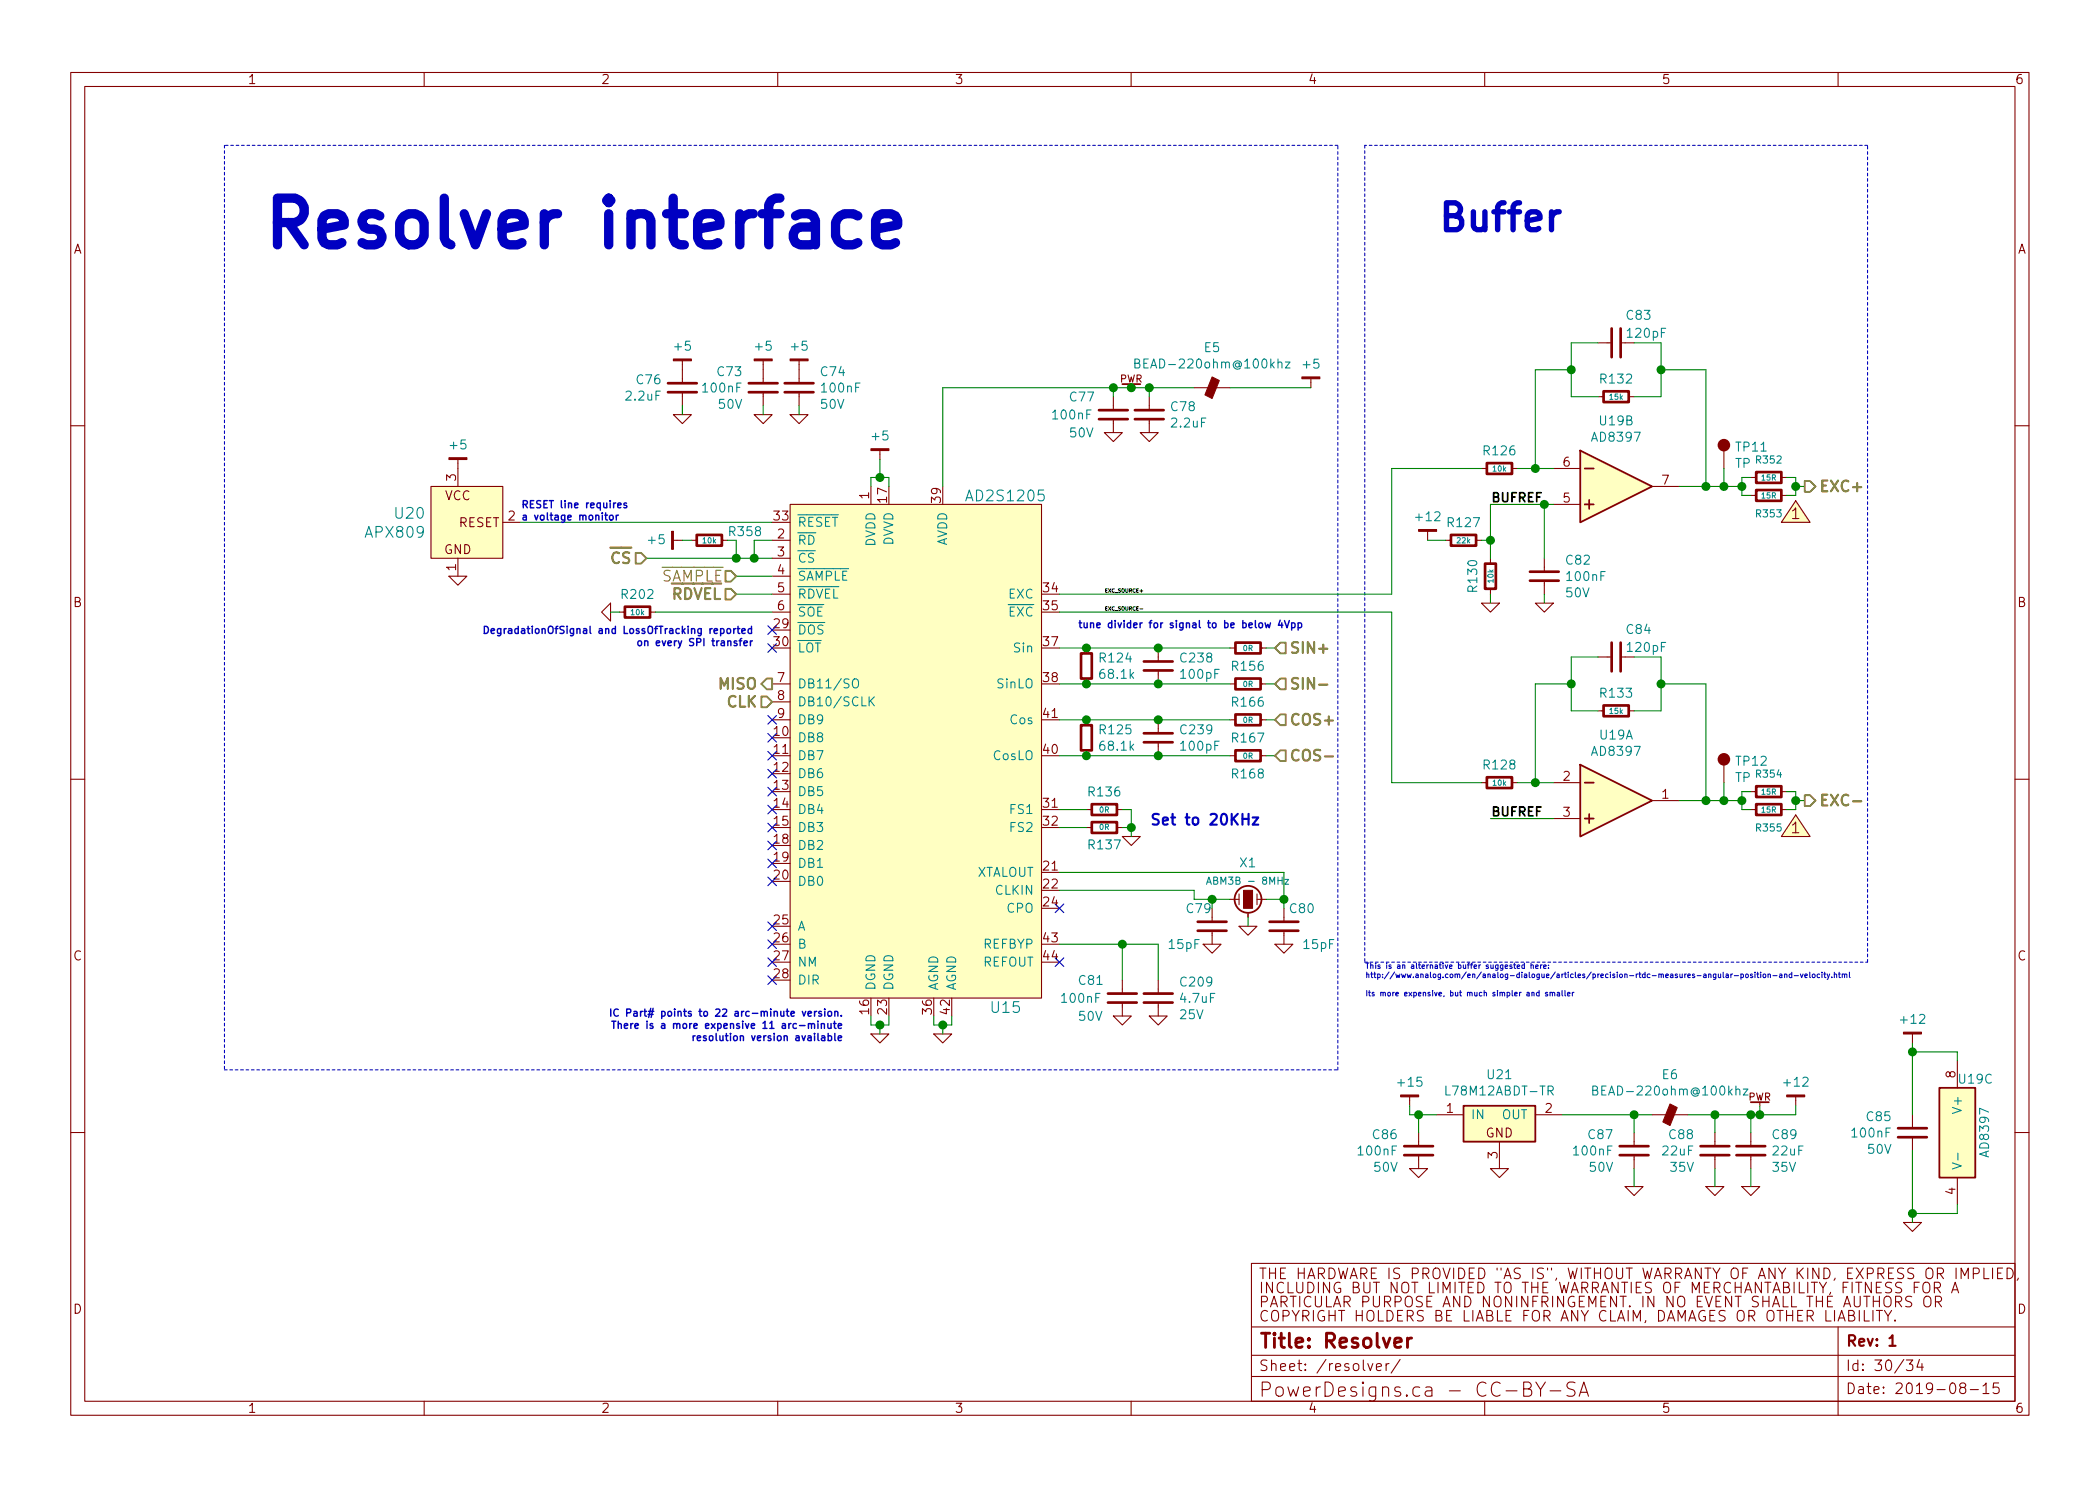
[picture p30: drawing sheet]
<svg xmlns="http://www.w3.org/2000/svg" width="297mm" height="210mm" viewBox="0 0 297 210" stroke-linecap="round" stroke-linejoin="round" font-family="sans-serif">
<defs><g id="words">
<text font-size="9.2" fill="#0000c2" x="36.8" y="35">Resolver interface</text>
<text font-size="5.3" fill="#0000c2" x="203.2" y="32.7">Buffer</text>
<g font-size="2.8" fill="#840000">
<text x="178" y="190.7">Title: Resolver</text>
<text x="178" y="197.7">PowerDesigns.ca - CC-BY-SA</text>
</g>
<g font-size="2.1" fill="#008484">
<text x="137.1" y="70.9">AD2S1205</text>
<text x="51.9" y="76.1">APX809</text>
<text x="56" y="73.4">U20</text>
<text x="140.3" y="143.3">U15</text>
</g>
<g font-size="2.1" fill="#848400">
<text x="257.2" y="69.6">EXC+</text>
<text x="86.6" y="79.8">CS</text>
<text x="93.5" y="82.3">SAMPLE</text>
<text x="95" y="84.8">RDVEL</text>
<text x="182.3" y="92.5">SIN+</text>
<text x="101.9" y="97.5">MISO</text>
<text x="102.9" y="100.1">CLK</text>
<text x="182.3" y="97.5">SIN-</text>
<text x="182.3" y="102.6">COS+</text>
<text x="182.3" y="107.7">COS-</text>
<text x="257.2" y="114">EXC-</text>
</g>
<g font-size="2.1" fill="#840000">
<text x="253.4" y="73.5">1</text>
<text x="253.4" y="117.9">1</text>
<text x="178" y="185">PARTICULAR PURPOSE AND NONINFRINGEMENT. IN NO EVENT SHALL THE AUTHORS OR</text>
<text x="178" y="181">THE HARDWARE IS PROVIDED &quot;AS IS&quot;, WITHOUT WARRANTY OF ANY KIND, EXPRESS OR IMPLIED,</text>
<text x="178" y="183">INCLUDING BUT NOT LIMITED TO THE WARRANTIES OF MERCHANTABILITY, FITNESS FOR A</text>
<text x="178" y="187">COPYRIGHT HOLDERS BE LIABLE FOR ANY CLAIM, DAMAGES OR OTHER LIABILITY.</text>
<text x="261" y="190.5">Rev: 1</text>
<text x="178" y="194">Sheet: /resolver/</text>
<text x="261" y="197.3">Date: 2019-08-15</text>
<text x="261" y="194">Id: 30/34</text>
</g>
<text font-size="2.1" fill="#0000c2" x="162.6" y="116.8">Set to 20KHz</text>
<g font-size="1.8" fill="#840000">
<text x="35" y="11.9">1</text>
<text x="85" y="11.9">2</text>
<text x="135" y="11.9">3</text>
<text x="185" y="11.9">4</text>
<text x="235" y="11.9">5</text>
<text x="285" y="11.9">6</text>
<text x="10.4" y="35.9">A</text>
<text x="285.4" y="35.9">A</text>
<text x="62.9" y="70.8">VCC</text>
<text x="64.5" y="68" transform="rotate(-90 64.5 68)">3</text>
<text x="122.9" y="70.6" transform="rotate(-90 122.9 70.6)">1</text>
<text x="125.5" y="71.1" transform="rotate(-90 125.5 71.1)">17</text>
<text x="133.1" y="71.1" transform="rotate(-90 133.1 71.1)">39</text>
<text x="221.1" y="71.1">5</text>
<text x="221.1" y="66">6</text>
<text x="235.1" y="68.6">7</text>
<text x="64.6" y="74.6">RESET</text>
<text x="71.9" y="73.7">2</text>
<text x="109.5" y="73.7">33</text>
<text x="110" y="76.2">2</text>
<text x="62.8" y="78.4">GND</text>
<text x="64.5" y="80.7" transform="rotate(-90 64.5 80.7)">1</text>
<text x="110" y="78.7">3</text>
<text x="110" y="81.3">4</text>
<text x="110" y="83.8">5</text>
<text x="147.6" y="83.8">34</text>
<text x="10.4" y="85.9">B</text>
<text x="109.5" y="88.9">29</text>
<text x="110" y="86.4">6</text>
<text x="147.6" y="86.4">35</text>
<text x="285.4" y="85.9">B</text>
<text x="109.5" y="91.4">30</text>
<text x="147.6" y="91.4">37</text>
<text x="110" y="96.5">7</text>
<text x="110" y="99.1">8</text>
<text x="110" y="101.6">9</text>
<text x="147.6" y="96.5">38</text>
<text x="147.6" y="101.6">41</text>
<text x="109.5" y="104.1">10</text>
<text x="109.5" y="106.7">11</text>
<text x="147.6" y="106.7">40</text>
<text x="109.5" y="109.2">12</text>
<text x="109.5" y="111.8">13</text>
<text x="221.1" y="110.5">2</text>
<text x="235.1" y="113">1</text>
<text x="109.5" y="114.3">14</text>
<text x="109.5" y="116.8">15</text>
<text x="109.5" y="119.4">18</text>
<text x="147.6" y="114.3">31</text>
<text x="147.6" y="116.8">32</text>
<text x="221.1" y="115.6">3</text>
<text x="109.5" y="121.9">19</text>
<text x="109.5" y="124.5">20</text>
<text x="147.6" y="123.2">21</text>
<text x="147.6" y="125.7">22</text>
<text x="109.5" y="130.8">25</text>
<text x="147.6" y="128.3">24</text>
<text x="10.4" y="135.9">C</text>
<text x="109.5" y="133.3">26</text>
<text x="109.5" y="135.9">27</text>
<text x="147.6" y="133.3">43</text>
<text x="147.6" y="135.9">44</text>
<text x="285.4" y="135.9">C</text>
<text x="109.5" y="138.4">28</text>
<text x="122.9" y="143.5" transform="rotate(-90 122.9 143.5)">16</text>
<text x="125.5" y="143.5" transform="rotate(-90 125.5 143.5)">23</text>
<text x="131.8" y="143.5" transform="rotate(-90 131.8 143.5)">36</text>
<text x="134.4" y="143.5" transform="rotate(-90 134.4 143.5)">42</text>
<text x="276.6" y="152.5" transform="rotate(-90 276.6 152.5)">8</text>
<text x="204.6" y="157.5">1</text>
<text x="210.1" y="161">GND</text>
<text x="218.6" y="157.5">2</text>
<text x="211.8" y="163.9" transform="rotate(-90 211.8 163.9)">3</text>
<text x="276.6" y="169" transform="rotate(-90 276.6 169)">4</text>
<text x="10.4" y="185.9">D</text>
<text x="285.4" y="185.9">D</text>
<text x="35" y="199.9">1</text>
<text x="85" y="199.9">2</text>
<text x="135" y="199.9">3</text>
<text x="185" y="199.9">4</text>
<text x="235" y="199.9">5</text>
<text x="285" y="199.9">6</text>
</g>
<g font-size="1.8" fill="#008484">
<text x="230.1" y="45.3">C83</text>
<text x="230.3" y="47.8">120pF</text>
<text x="95.5" y="49.6">+5</text>
<text x="101.5" y="53.2">C73</text>
<text x="107" y="49.6">+5</text>
<text x="112" y="49.6">+5</text>
<text x="116.2" y="53.2">C74</text>
<text x="161.5" y="52.1">BEAD-220ohm@100khz</text>
<text x="170.4" y="49.8">E5</text>
<text x="184.4" y="52.2">+5</text>
<text x="88.6" y="56.7">2.2uF</text>
<text x="90.1" y="54.4">C76</text>
<text x="99.5" y="55.5">100nF</text>
<text x="101.7" y="57.9">50V</text>
<text x="116.2" y="57.9">50V</text>
<text x="116.4" y="55.5">100nF</text>
<text x="149" y="59.4">100nF</text>
<text x="151.4" y="56.8">C77</text>
<text x="165.7" y="58.2">C78</text>
<text x="226.5" y="54.3">R132</text>
<text x="63.8" y="63.6">+5</text>
<text x="123.5" y="62.3">+5</text>
<text x="151.4" y="61.9">50V</text>
<text x="165.8" y="60.5">2.2uF</text>
<text x="210" y="64.4">R126</text>
<text x="225.4" y="62.5">AD8397</text>
<text x="226.3" y="60.2">U19B</text>
<text x="245.6" y="63.9">TP11</text>
<text x="245.4" y="66.2">TP</text>
<text x="91.8" y="77">+5</text>
<text x="112.8" y="77.1">RD</text>
<text x="112.8" y="74.5">RESET</text>
<text x="123.8" y="77.4" transform="rotate(-90 123.8 77.4)">DVDD</text>
<text x="126.4" y="77.3" transform="rotate(-90 126.4 77.3)">DVVD</text>
<text x="134" y="77.4" transform="rotate(-90 134 77.4)">AVDD</text>
<text x="200.4" y="73.8">+12</text>
<text x="204.9" y="74.6">R127</text>
<text x="112.8" y="79.6">CS</text>
<text x="112.8" y="82.2">SAMPLE</text>
<text x="209" y="83.6" transform="rotate(-90 209 83.6)">R130</text>
<text x="221.6" y="79.9">C82</text>
<text x="221.8" y="82.2">100nF</text>
<text x="88.1" y="84.8">R202</text>
<text x="112.8" y="89.8">DOS</text>
<text x="112.8" y="84.7">RDVEL</text>
<text x="112.8" y="87.2">SOE</text>
<text x="142.7" y="84.7">EXC</text>
<text x="142.7" y="87.2">EXC</text>
<text x="221.6" y="84.5">50V</text>
<text x="230.1" y="89.7">C84</text>
<text x="112.8" y="92.3">LOT</text>
<text x="143.6" y="92.3">Sin</text>
<text x="155.7" y="93.7">R124</text>
<text x="167.1" y="93.7">C238</text>
<text x="174.4" y="94.9">R156</text>
<text x="230.3" y="92.2">120pF</text>
<text x="112.8" y="97.4">DB11/SO</text>
<text x="112.8" y="99.9">DB10/SCLK</text>
<text x="141.1" y="97.4">SinLO</text>
<text x="155.8" y="96.1">68.1k</text>
<text x="167.2" y="96.1">100pF</text>
<text x="174.4" y="100">R166</text>
<text x="226.5" y="98.7">R133</text>
<text x="112.8" y="105">DB8</text>
<text x="112.8" y="107.6">DB7</text>
<text x="112.8" y="102.5">DB9</text>
<text x="140.5" y="107.6">CosLO</text>
<text x="143" y="102.5">Cos</text>
<text x="155.7" y="103.9">R125</text>
<text x="155.8" y="106.2">68.1k</text>
<text x="167.1" y="103.9">C239</text>
<text x="167.2" y="106.2">100pF</text>
<text x="174.4" y="105.1">R167</text>
<text x="225.4" y="107">AD8397</text>
<text x="226.3" y="104.6">U19A</text>
<text x="112.8" y="110.1">DB6</text>
<text x="112.8" y="112.6">DB5</text>
<text x="154.1" y="112.7">R136</text>
<text x="174.4" y="110.2">R168</text>
<text x="210" y="108.9">R128</text>
<text x="245.4" y="110.7">TP</text>
<text x="245.6" y="108.4">TP12</text>
<text x="112.8" y="115.2">DB4</text>
<text x="112.8" y="117.7">DB3</text>
<text x="143.1" y="115.2">FS1</text>
<text x="143.1" y="117.7">FS2</text>
<text x="112.8" y="120.3">DB2</text>
<text x="112.8" y="122.8">DB1</text>
<text x="112.8" y="125.3">DB0</text>
<text x="137.9" y="124.1">XTALOUT</text>
<text x="154.1" y="120.2">R137</text>
<text x="175.4" y="122.7">X1</text>
<text x="112.8" y="131.7">A</text>
<text x="140.9" y="126.6">CLKIN</text>
<text x="142.5" y="129.2">CPO</text>
<text x="167.9" y="129.2">C79</text>
<text x="182.5" y="129.2">C80</text>
<text x="112.8" y="134.2">B</text>
<text x="112.8" y="136.8">NM</text>
<text x="139" y="136.8">REFOUT</text>
<text x="139.1" y="134.2">REFBYP</text>
<text x="165.4" y="134.3">15pF</text>
<text x="184.5" y="134.3">15pF</text>
<text x="112.8" y="139.3">DIR</text>
<text x="123.8" y="140.2" transform="rotate(-90 123.8 140.2)">DGND</text>
<text x="126.4" y="140.2" transform="rotate(-90 126.4 140.2)">DGND</text>
<text x="132.7" y="140.2" transform="rotate(-90 132.7 140.2)">AGND</text>
<text x="135.3" y="140.2" transform="rotate(-90 135.3 140.2)">AGND</text>
<text x="150.3" y="141.9">100nF</text>
<text x="152.7" y="139.4">C81</text>
<text x="167.1" y="139.6">C209</text>
<text x="167.3" y="141.9">4.7uF</text>
<text x="152.7" y="144.4">50V</text>
<text x="167" y="144.2">25V</text>
<text x="269" y="144.9">+12</text>
<text x="197.9" y="153.8">+15</text>
<text x="204.9" y="155">L78M12ABDT-TR</text>
<text x="210.5" y="152.7">U21</text>
<text x="226.3" y="155">BEAD-220ohm@100khz</text>
<text x="235.2" y="152.7">E6</text>
<text x="252.5" y="153.8">+12</text>
<text x="277.1" y="153.3">U19C</text>
<text x="194.3" y="161.2">C86</text>
<text x="208" y="158.4">IN</text>
<text x="212.4" y="158.4">OUT</text>
<text x="224.7" y="161.2">C87</text>
<text x="236.2" y="161.2">C88</text>
<text x="250.8" y="161.2">C89</text>
<text x="262.1" y="161">100nF</text>
<text x="264.1" y="158.6">C85</text>
<text x="277.5" y="157.1" transform="rotate(-90 277.5 157.1)">V+</text>
<text x="192.3" y="163.5">100nF</text>
<text x="194.4" y="165.8">50V</text>
<text x="222.7" y="163.5">100nF</text>
<text x="224.9" y="165.8">50V</text>
<text x="235.3" y="163.5">22uF</text>
<text x="236.3" y="165.8">35V</text>
<text x="250.8" y="165.8">35V</text>
<text x="250.9" y="163.5">22uF</text>
<text x="264.3" y="163.3">50V</text>
<text x="281.4" y="163.5" transform="rotate(-90 281.4 163.5)">AD8397</text>
</g>
<g font-size="1.8">
<text x="210.8" y="71.1">BUFREF</text>
<text x="210.8" y="115.5">BUFREF</text>
</g>
<text font-size="1.8" fill="#008400" x="103.3" y="75.9">R358</text>
<g font-size="1.4" fill="#840000">
<text x="158.4" y="54.1">PWR</text>
<text x="247.3" y="155.7">PWR</text>
</g>
<g font-size="1.4" fill="#008484">
<text x="248.5" y="65.6">R352</text>
<text x="248.5" y="73.2">R353</text>
<text x="248.5" y="110">R354</text>
<text x="248.5" y="117.6">R355</text>
<text x="171.5" y="125.2">ABM3B - 8MHz</text>
</g>
<g font-size="1.4" fill="#0000c2">
<text x="73.7" y="71.9">RESET line requires</text>
<text x="73.7" y="73.6">a voltage monitor</text>
<text x="72.4" y="89.7">DegradationOfSignal and LossOfTracking reported</text>
<text x="152.4" y="88.9">tune divider for signal to be below 4Vpp</text>
<text x="92.5" y="91.4">on every SPI transfer</text>
<text x="92.3" y="143.8">IC Part# points to 22 arc-minute version.</text>
<text x="92.1" y="145.6">There is a more expensive 11 arc-minute</text>
<text x="100.7" y="147.3">resolution version available</text>
</g>
<g font-size="1.1" fill="#008484">
<text x="227.7" y="56.6">15k</text>
<text x="211.2" y="66.7">10k</text>
<text x="249.2" y="70.5">15R</text>
<text x="249.2" y="68">15R</text>
<text x="99.4" y="76.9">10k</text>
<text x="206.1" y="76.9">22k</text>
<text x="211.3" y="82.4" transform="rotate(-90 211.3 82.4)">10k</text>
<text x="89.3" y="87">10k</text>
<text x="175.9" y="92.1">0R</text>
<text x="175.9" y="97.2">0R</text>
<text x="227.7" y="101">15k</text>
<text x="175.9" y="102.3">0R</text>
<text x="175.9" y="107.4">0R</text>
<text x="211.2" y="111.2">10k</text>
<text x="249.2" y="112.4">15R</text>
<text x="155.5" y="117.4">0R</text>
<text x="155.5" y="115">0R</text>
<text x="249.2" y="115">15R</text>
</g>
<g font-size="1.1" fill="#0000c2">
<text x="193" y="137.1">This is an alternative buffer suggested here:</text>
<text x="193" y="138.4">http://www.analog.com/en/analog-dialogue/articles/precision-rtdc-measures-angular-position-and-velocity.html</text>
<text x="193" y="141">Its more expensive, but much simpler and smaller</text>
</g>
<g font-size=".7">
<text x="156.2" y="83.8">EXC_SOURCE+</text>
<text x="156.2" y="86.4">EXC_SOURCE-</text>
</g>
</g></defs>
<g fill="none" stroke="#840000" stroke-width=".15">
<path d="M10 10.3h277v189.9h-277zM12 12.2h273v186.1h-273zM60 10.3v1.9M110 10.3v1.9M160 10.3v1.9M210 10.3v1.9M260 10.3v1.9M95.2 58.7h2.6l-1.3 1.2zM96.5 51v3.2M96.5 55.5v1.9M106.7 58.7h2.5l-1.3 1.2zM107.9 51v3.2"/>
<path d="M107.9 55.5v1.9M111.8 58.7h2.5l-1.3 1.2zM113 51v3.2M113 55.5v1.9M157.5 56.1v1.9M157.5 59.3v1.9M160 54.4v.5M162.6 56.1v1.9M162.6 59.3v1.9M168.9 54.9h5.1M185.4 53.6v1.3M226.1 48.5h1.9"/>
<path d="M226.1 56.1h.7M229.2 48.5h1.9M230.4 56.1h.7M10 60.2h2M61 68.8h10.1v10.2h-10.1zM64.8 65v3.8M64.8 79v2.5M71.1 73.9h2.6M95.2 76.4h1.3M97.8 76.4h.8M102.1 76.4h.8M109.2 76.4h2.6"/>
<path d="M109.2 79h2.6M111.8 71.4h35.5v69.8h-35.5zM123.2 68.8v2.6M124.5 63.7v1.3M156.2 61.2h2.5l-1.2 1.3zM161.3 61.2h2.5l-1.2 1.3zM201.9 75.2v1.2M204.5 76.4h.7M208.8 76.4h.7M209.5 66.3h.8M210.8 79v.8M213.9 66.3h.7"/>
<path d="M218.4 79v1.9M219.7 66.3h3.8M219.7 71.4h3.8M233.7 68.8h3.8M243.8 63.7v2.6M247.6 70.1h.8M247.6 67.6h.8M252 70.1h.7M252 67.6h.7M254 70.9l2 3h-4zM285 60.2h2M63.5 81.5h2.5l-1.2 1.3z"/>
<path d="M85.1 86.6l1.3-1.3v2.6zM87.6 86.6h.8M91.9 86.6h.8M109.2 86.6h2.6M109.2 81.5h2.6M109.2 84.1h2.6M109.2 96.8h2.6M109.2 99.3h2.6M153.7 91.7v.8M153.7 96v.8M163.8 91.7v1.9M163.8 94.9v1.9"/>
<path d="M174 96.8h.8M174 91.7h.8M178.3 96.8h.8M178.3 91.7h.8M209.5 85.3h2.6l-1.3 1.3zM210.8 83.3v.8M217.2 85.3h2.5l-1.3 1.3zM218.4 82.2v1.9M226.1 93h1.9M229.2 93h1.9M10 110.3h2M109.2 101.8h2.6"/>
<path d="M153.7 117.1h.7M153.7 114.5h.7M153.7 101.8v.8M153.7 106.2v.7M158 117.1h.7M158 114.5h.7M158.7 118.4h2.6l-1.3 1.2zM163.8 101.8v2M163.8 105v1.9M174 101.8h.8M174 106.9h.8M178.3 101.8h.8"/>
<path d="M178.3 106.9h.8M209.5 110.7h.8M213.9 110.7h.7M219.7 110.7h3.8M219.7 115.8h3.8M226.1 100.6h.7M230.4 100.6h.7M233.7 113.3h3.8M243.8 108.2v2.5M247.6 114.5h.8M247.6 112h.8M252 114.5h.7"/>
<path d="M252 112h.7M254 115.3l2 3.1h-4zM285 110.3h2M158.7 138.7v1.9M163.8 138.7v1.9M170.2 133.6h2.5l-1.3 1.3zM171.4 129.8v.6M171.4 131.7v1.9M174 127.2h1.3M175.3 131.1h2.5l-1.3 1.2zM175.3 126.5v1.5M176.5 129.3v.5"/>
<path d="M177.8 126.5v1.5M177.8 127.2h1.3M180.3 133.6h2.6l-1.3 1.3zM181.6 128.5v1.9M181.6 131.7v1.9M123.2 146.3h2.5l-1.2 1.3zM132.1 146.3h2.5l-1.3 1.3zM157.5 143.8h2.5l-1.3 1.2zM158.7 141.9v1.9M162.6 143.8h2.5l-1.3 1.2zM163.8 141.9v1.9M199.4 155.2v1.3"/>
<path d="M203.2 157.7h3.8M217.2 157.7h3.8M233.7 157.7h5.1M248.9 156v.5M254 155.2v1.3M270.5 146.3v1.3M270.5 157.7v1.9M276.9 150.1v3.8M10 160.2h2M177 178.8h108v19.5h-108zM199.4 165.3h2.5l-1.2 1.3zM200.7 160.3v1.9"/>
<path d="M200.7 163.4v1.9M210.8 165.3h2.6l-1.3 1.3zM212.1 161.5v3.8M229.9 167.9h2.5l-1.3 1.3zM231.1 160.3v1.9M231.1 163.4v1.9M241.3 167.9h2.5l-1.2 1.3zM242.6 160.3v1.9M242.6 163.4v1.9M246.4 167.9h2.5l-1.3 1.3zM247.6 160.3v1.9M247.6 163.4v1.9"/>
<path d="M269.2 173h2.6l-1.3 1.2zM270.5 160.9v1.9M276.9 166.6v3.8M280.6 179.4v1.5h.7M281.8 179.4v1.5M283.3 179.4h-.8v1.5h.8M283.9 179.4a.76 .76 0 0 1 .9 .8 .76 .76 0 0 1-.9 .7zM285 160.2h2M60 198.3v1.9M110 198.3v1.9M160 198.3v1.9M177 194.8h108"/>
<path d="M177 191.8h108M177 187.8h108M193.5 192.9l.3 1 .4-1M194.7 193.4l.7-.1-.1-.3-.4-.1-.2 .2 .1 .7 .1 .1 .4-.1M196.1 192.9v1M196.5 192.9l-.4 .2v.1M198 192.3l-1.2 2M210 198.3v1.9M215.5 196.5h.7a.49 .49 0 0 0 .4-.5 .49 .49 0 0 0-.4-.5h-.7v2.1h.8a.53 .53 0 0 0 .4-.6 .53 .53 0 0 0-.5-.5M217.2 195.5l.7 1.1 .7-1.1M217.9 196.6v1M219.3 196.8h1.5"/>
<path d="M222.8 195.7l-.8-.2a.49 .49 0 0 0-.4 .5 .49 .49 0 0 0 .4 .5l.4 .1a.48 .48 0 0 1 .4 .5 .48 .48 0 0 1-.4 .5l-.8-.1M223.4 197.6l.6-2.1 .7 2.1M223.5 197h1M260 187.8v12.4M263.7 185.4v1.5h.7M264.9 185.4v1.5M265.8 185.4v1.5M266.5 185.4l.6 .8 .5-.8M267.1 186.2v.7M268 186.8h.1l-.1 .1v-.1v.1M269.6 192.4h1l-.5 .6 .3 .1a.61 .61 0 0 1 .1 .7l-.2 .1h-.5l-.2-.1M270.4 183.5l-.2-.1-.5 .1a.35 .35 0 0 0-.2 .4 .35 .35 0 0 0 .3 .2l.5 .2a.35 .35 0 0 1 .1 .3 .35 .35 0 0 1-.3 .3l-.6-.1"/>
<path d="M271.5 192.3l-.4 1.1h1M271.9 192.9v1M272.2 183.6l.3-.2a.53 .53 0 0 1 .6 .5v.5a.51 .51 0 0 1-.8 .4 1.05 1.05 0 0 1-.1-1.2zM272.2 181.5a.5 .5 0 0 1 .5 0 .5 .5 0 0 1 .3 .4v.5a.5 .5 0 0 1-.5 .5 .5 .5 0 0 1-.5-.5v-.5zM273.6 182.2h.6a.41 .41 0 0 0 .3-.4 .41 .41 0 0 0-.3-.4h-.6v1.5M273.8 184.2h.5a.41 .41 0 0 0 .3-.4 .41 .41 0 0 0-.3-.4h-.5v1.5M274 182.2l.5 .7M274.1 184.2l.5 .7M276 182.9l.6-1.5 .4 1.5M276.2 182.5h.7M277.5 196.3l-.2-.1-.1-.2a.48 .48 0 0 1 .7-.2l.2 .2-.2 .3-.6 .1a.48 .48 0 0 0 0 .6 .51 .51 0 0 0 .7 0 .48 .48 0 0 0-.2-.7M278.7 196.6h1.1"/>
<path d="M279.1 180.2l.7-.1 .2-.2-.1-.3-.2-.2h-.6v1.5M280.5 196.1l.4-.4v1.5M280.5 197.2h.8M282.5 180.1h.5M282.7 195.7h-.7l-.1 .7 .1-.1a.62 .62 0 0 1 .7 .1l.1 .1-.1 .5-.2 .2h-.4l-.2-.2M285.5 180.8l-.2 .3"/>
</g>
<path d="M267.3 189.4l.4-.5v1.5M267.3 190.4h.8" fill="none" stroke="#840000" stroke-width=".3"/>
<path d="M197.3 190l.9-.2-.1-.4-.5-.1-.2 .1-.1 .2 .1 .9 .2 .1 .5-.1M199.1 189.3v1.3M199.7 189.3a.49 .49 0 0 0-.6 .4" fill="none" stroke="#840000" stroke-width=".41"/>
<g fill="#840000" stroke="#840000" stroke-width=".15">
<path d="M252.7 154.9h2.6v.3h-2.6z"/>
<path d="M95 75.2h.2v2.5h-.2z"/>
<path d="M198.1 154.9h2.6v.3h-2.6z"/>
<path d="M236.2 156.2l1 .5-1 2.6-1-.6z"/>
<path d="M269.2 146h2.6v.3h-2.6z"/>
<path d="M171.4 53.3l1.1 .5-1.1 2.6-1-.5z"/>
<path d="M95.2 50.8h2.6v.2h-2.6z"/>
<path d="M106.7 50.8h2.5v.2h-2.5z"/>
<path d="M111.8 50.8h2.5v.2h-2.5z"/>
<path d="M123.2 63.5h2.5v.2h-2.5z"/>
<path d="M184.1 53.3h2.6v.3h-2.6z"/>
<path d="M63.5 64.8h2.5v.2h-2.5z"/>
<path d="M200.7 74.9h2.5v.3h-2.5z"/>
<path d="M175.9 126h1.3v2.5h-1.3z"/>
</g>
<g fill="#ffffc2" stroke="#ffffc2" stroke-width=".14">
<path d="M254 115.3l2 3.1h-4z"/>
<path d="M111.8 71.4h35.5v69.8h-35.5z"/>
<path d="M254 70.9l2 3h-4z"/>
<path d="M207 156.5h10.2v5h-10.2z"/>
<path d="M274.3 153.9h5.1v12.7h-5.1z"/>
<path d="M61 68.8h10.1v10.2h-10.1z"/>
<path d="M223.5 108.2l10.2 5.1-10.2 5.1z"/>
<path d="M223.5 63.7l10.2 5.1-10.2 5.1z"/>
</g>
<g fill="none" stroke="#840000" stroke-width=".38">
<path d="M94.5 55.5h4.1M94.5 54.2h4.1M105.9 55.5h4.1M105.9 54.2h4.1M111 55.5h4.1M111 54.2h4.1M155.4 59.3h4.1M155.4 58h4.1M160.5 59.3h4.1M160.5 58h4.1M226.8 55.4h3.6v1.5h-3.6zM228 46.5v4"/>
<path d="M229.2 46.5v4M98.6 75.7h3.5v1.5h-3.5zM205.2 75.7h3.6v1.5h-3.6zM210.1 79.8h1.5v3.5h-1.5zM210.3 65.5h3.6v1.6h-3.6zM248.4 69.3h3.6v1.6h-3.6zM248.4 66.8h3.6v1.5h-3.6zM88.4 85.8h3.5v1.6h-3.5zM152.9 92.5h1.5v3.5h-1.5zM161.8 94.9h4.1M161.8 93.6h4.1M174.8 96h3.5v1.5h-3.5z"/>
<path d="M174.8 90.9h3.5v1.6h-3.5zM216.4 82.2h4.1M216.4 80.9h4.1M226.8 99.8h3.6v1.5h-3.6zM228 90.9v4.1M229.2 90.9v4.1M152.9 102.6h1.5v3.6h-1.5zM154.4 116.3h3.6v1.6h-3.6zM154.4 113.8h3.6v1.5h-3.6zM161.8 105h4.1M161.8 103.8h4.1M174.8 101.1h3.5v1.5h-3.5z"/>
<path d="M174.8 106.2h3.5v1.5h-3.5zM210.3 110h3.6v1.5h-3.6zM248.4 111.2h3.6v1.6h-3.6zM248.4 113.8h3.6v1.5h-3.6zM169.4 131.7h4.1M169.4 130.4h4.1M179.6 131.7h4M179.6 130.4h4M156.7 141.9h4.1M156.7 140.6h4.1M161.8 141.9h4.1M161.8 140.6h4.1"/>
<path d="M268.5 159.6h4M198.6 163.4h4.1M198.6 162.2h4.1M229.1 163.4h4.1M229.1 162.2h4.1M240.5 163.4h4.1M240.5 162.2h4.1M245.6 163.4h4.1M245.6 162.2h4.1M268.5 160.9h4"/>
</g>
<g fill="none" stroke="#008484" stroke-width=".15">
<path d="M160.5 51.4h.6l.1-.3-.1-.2-.2-.1h-.4v1.3h.5l.2-.2v-.3l-.1-.1-.2-.1M181.8 51.2h.7l-.7 .9h.7M120.6 96.2l.3-.1a.47 .47 0 0 1 .5 .4v.6a.44 .44 0 0 1-.6 .2 1 1 0 0 1-.2-1.1zM122.9 98.6v1.3M123.1 99.2l.6 .7M123.7 98.6l-.8 .7M170.7 125.1l.3-1 .3 1M170.8 124.8h.4M181.7 124.4h.6l-.6 .7h.6M219 154.3h.6a.34 .34 0 0 0 .1-.4 .34 .34 0 0 0-.2-.2h-.5v1.2M219.3 154.3l.4 .6M225.3 154.3l.5-.1 .2-.2-.1-.2-.2-.1h-.4v1.2h.5l.2-.1v-.3l-.1-.2h-.2"/>
<path d="M246.6 154.1h.6l-.6 .8h.6M276.1 164.5l1.3 .5-1.3 .4M276.9 163.2v.9"/>
</g>
<g fill="none" stroke="#840000" stroke-width=".25">
<path d="M158.7 54.4h2.6M223.5 63.7l10.2 5.1-10.2 5.1zM224.2 71.4h1.2M224.2 66.3h1.2M224.8 70.7v1.3M223.5 108.2l10.2 5.1-10.2 5.1zM224.2 115.8h1.2M224.2 110.7h1.2M224.8 115.2v1.3M207 156.5h10.2v5h-10.2zM247.6 156h2.6M274.3 153.9h5.1v12.7h-5.1z"/>
<circle cx="176.5" cy="127.2" r="1.9"/>
</g>
<g fill="#840000" stroke="#840000" stroke-width=".25">
<circle cx="243.8" cy="107.4" r=".76"/>
<circle cx="243.8" cy="63" r=".76"/>
</g>
<path d="M31.7 20.6v130.8M189.2 20.6h-157.5M193 20.6v115.5M264.2 20.6h-71.2M193 136.1h71.2M264.2 136.1v-115.5M31.7 151.4h157.5M189.2 151.4v-130.8" fill="none" stroke="#0000c2" stroke-width=".15" stroke-dasharray=".4 .4"/>
<g fill="none" stroke="#008400" stroke-width=".15">
<path d="M96.5 57.4v1.3M107.9 57.4v1.3M113 57.4v1.3M157.5 54.9v1.2M162.6 54.9v1.2M168.9 54.9h-35.6v13.9M174 54.9h11.4M222.2 52.3h-5v14M226.1 48.5h-3.9v7.6h3.9M231.1 48.5h3.8v7.6h-3.8M234.9 52.3h6.4v16.5M73.7 73.9h35.5"/>
<path d="M91.4 79h17.8M96.5 76.4h1.3M104.1 76.4v2.6M109.2 76.4h-2.5v2.6M123.2 68.8v-1.2h2.5v1.2M124.5 65v2.6M201.9 76.4h2.6M209.5 76.4h1.3M209.5 66.3h-12.7v17.8h-46.9M214.6 66.3h5.1M218.4 71.4v7.6M219.7 71.4h-8.9v7.6"/>
<path d="M237.5 68.8h8.9M243.8 66.3v2.5M247.6 67.6h-1.2v2.5h1.2M252.7 67.6h1.3v2.5h-1.3M254 68.8h1.3M86.4 86.6h1.2M92.7 86.6h16.5M104.1 81.5h5.1M104.1 84.1h5.1M149.9 86.6h46.9v24.1h12.7M149.9 96.8h24.1M149.9 91.7h24.1"/>
<path d="M179.1 96.8h1.2M179.1 91.7h1.2M210.8 84.1v1.2M218.4 84.1v1.2M222.2 96.8h-5v13.9M226.1 93h-3.9v7.6h3.9M231.1 93h3.8v7.6h-3.8M234.9 96.8h6.4v16.5M149.9 114.5h3.8M149.9 101.8h24.1M149.9 106.9h24.1M149.9 117.1h3.8"/>
<path d="M158.7 114.5h1.3v3.9M158.7 117.1h1.3M179.1 101.8h1.2M179.1 106.9h1.2M210.8 115.8h8.9M214.6 110.7h5.1M237.5 113.3h8.9M243.8 110.7v2.6M247.6 112h-1.2v2.5h1.2M252.7 112h1.3v2.5h-1.3M254 113.3h1.3M149.9 133.6h13.9v5.1"/>
<path d="M149.9 123.4h31.7v5.1M149.9 126h19v1.2h5.1M158.7 133.6v5.1M171.4 127.2v1.3M176.5 129.8v1.3M179.1 127.2h2.5M123.2 143.8v1.2h2.5v-1.2M124.5 145v1.3M132.1 143.8v1.2h2.5v-1.2M133.3 145v1.3M199.4 156.5v1.2h3.8M200.7 157.7v2.6"/>
<path d="M221 157.7h12.7M231.1 157.7v2.6M242.6 157.7v2.6M247.6 157.7v2.6M248.9 156.5v1.2M254 156.5v1.2h-15.2M270.5 147.6v10.1M270.5 148.8h6.4v1.3M231.1 165.3v2.6M242.6 165.3v2.6M247.6 165.3v2.6M270.5 162.8v10.2"/>
<path d="M276.9 170.4v1.3h-6.4"/>
</g>
<path d="M186.6 91.8h1.2M186.6 96.9h1.2M187.4 107h1.1M262.1 113.4h1.2" fill="none" stroke="#848400" stroke-width=".3"/>
<path d="M89.9 78.2h.8l.7 .8-.7 .8h-.8zM255.3 68.1h.7l.8 .7-.8 .8h-.7zM102.6 80.8h.8l.7 .7-.7 .8h-.8zM102.6 83.3h.8l.7 .8-.7 .7h-.8zM107.7 98.5h.8l.7 .8-.7 .8h-.8zM108.5 96h.7v1.5h-.7l-.8-.7zM180.3 96.8l.8-.8h.8v1.5h-.8zM181.1 90.9h.8v1.6h-.8l-.8-.8zM181.1 101.1h.8v1.5h-.8l-.8-.8zM181.1 106.2h.8v1.5h-.8l-.8-.8zM255.3 112.5h.7l.8 .8-.8 .7h-.7z" fill="none" stroke="#848400" stroke-width=".25"/>
<path d="M161.2 86.2h.4" fill="none" stroke="#000" stroke-width=".14"/>
<g fill="none" stroke="#0000c2" stroke-width=".2">
<path d="M85.5 72.9h.4M85.7 72.6v.8l.2 .2M86.3 73l.1-.1 .3 .1v.4l-.1 .2-.3-.1zM87.2 72.9v.7M87.4 71.5l.5-.1-.1-.2h-.3l-.1 .1v.5h.4M87.5 72.9l-.3 .2M88.6 71.2h-.2l-.2 .1 .1 .1 .3 .1v.3h-.4M68.5 88.6a.51 .51 0 0 1 .6 .5 .51 .51 0 0 1-.6 .5zM69.5 89.3l.5-.1-.1-.2-.3-.1-.1 .2v.5h.4M70.8 88.9v.9l-.2 .2-.2-.1M70.8 89l-.3-.1-.1 .2v.5h.4M71.3 88.9v.7"/>
<path d="M71.6 88.9l-.2 .1-.1 .1M71.9 89h.4l.1 .6M72.4 89.2h-.4l-.1 .2 .1 .2h.4M90.3 90.8l.1-.1h.3l.1 .2-.1 .4-.3 .1-.1-.1zM91.2 90.8l.1-.1h.3v.7M91.2 90.7v.7M178.9 88.1l.2 .7 .2-.5 .2 .5 .2-.7M181.1 87.8l-.3 .7h.7M181.3 88.1v.7M181.7 87.8l.3 1 .4-1M182.7 88.2l.3-.1 .2 .2-.1 .5h-.4M182.7 88.1v1"/>
<path d="M183.6 88.2l.3-.1 .2 .2-.1 .5h-.4M183.6 88.1v1M86.4 142.8v1M86.5 144.5h.6M86.8 144.5v1M87.5 142.8a.47 .47 0 0 0-.7 .5 .47 .47 0 0 0 .6 .4h.1M87.5 144.9a.23 .23 0 0 1 .4 .1v.5M87.5 144.5v1M88.3 145.2l.5-.1-.1-.2-.2-.1-.2 .2 .1 .5h.3M88.6 143.3h.6v-.5h-.6v1M89.2 144.8v.7M89.5 144.8l-.3 .2"/>
<path d="M89.7 143.1h.4v.7M89.8 145.2l.5-.1-.1-.2-.2-.1-.2 .2 .1 .5h.3M90.1 143.3l-.3 .1-.2 .1 .2 .3 .3-.1M90.6 143.1v.7M90.9 143.1h-.2l-.1 .2M91.1 143.1h.4M91.2 142.8v.8l.3 .2M91.5 144.5v.1M91.5 144.8v.7M91.7 143.5h.7M91.7 143.1h.8M92 142.7l-.3 1.3"/>
<path d="M98 146.6v.6M98.3 146.6l-.3 .2M98.6 146.9l.5-.1v-.2h-.3l-.2 .1 .1 .5h.4M99.9 146.6h-.3l-.1 .1v.1l.4 .1v.3h-.4M100.4 146.7l.1-.1 .3 .1v.5h-.3l-.1-.1z"/>
</g>
<g fill="none" stroke="#0000c2" stroke-width=".15">
<path d="M215.6 136.6l-.2-.1-.1 .2v.3h.3M215.6 136.3v.7M216.6 136.6h.3v.4M216.6 136.3v.7M217.2 136.8l.4-.1v-.1l-.3-.1-.1 .1v.4h.4M217.9 136.5v.5M218.1 136.5l-.2 .2M218.3 136.8l.4-.1v-.1l-.2-.1-.2 .1 .1 .4h.3M219 137h.1M219 136.6h.1M249.4 137.9l.1-.1 .2 .1v.4l-.3-.1zM250.1 137.9h.3v.4"/>
<path d="M250.1 137.8v.5M250.8 138h.6M251.7 137.9h.3v.4M252 138l-.3 .1 .1 .2h.2M252.4 137.9l.2-.1 .2 .1v.4M252.4 137.8v.5M253.4 137.9l-.2-.1-.1 .2v.3h.3M253.4 137.6v.7M253.8 138h.6M254.7 137.8l.1 .5 .2-.5M255.3 138.1l.4-.1-.2-.2-.2 .1v.3l.1 .1h.2M256 137.6v.6l.1 .1"/>
<path d="M256.4 137.9l.1-.1 .2 .1v.4l-.3-.1zM257.4 137.9l-.2-.1-.2 .2 .1 .3h.3M257.7 137.6h.1M257.7 137.8v.5M258 137.8h.3M258.1 137.6v.6l.2 .1M258.4 137.8l.2 .5M258.8 137.8l-.4 .8M259.1 138.2v.1M259.5 137.9l.2-.1 .1 .1v.4M259.5 137.6v.7M260 137.8h.3"/>
<path d="M260.1 137.6v.6l.2 .1M260.6 137.9h.3v.4M260.6 137.8v.5M260.9 137.9l.1-.1 .2 .1v.4M261.6 137.6v.6l.1 .1M218.9 140.5l-.2-.1-.1 .1v.1l.3 .1v.2h-.3M219.3 140.5l.2-.1 .1 .1v.4M219.3 140.4v.5M219.6 140.5l.1-.1 .2 .1v.4M220.3 140.5l.2-.1 .1 .1v.4M220.6 140.6l-.4 .1 .1 .2h.3M221 140.2v.6l.1 .1"/>
<path d="M221.4 140.2v.6l.1 .1M221.7 140.7l.4-.1-.1-.1-.2-.1-.1 .1 .1 .4h.2M222.4 140.4v.5M222.6 140.4l-.2 .2"/>
</g>
<path d="M175.7 115.9h.9M176.6 115.2v1.5M177.2 115.7h.8l-.8 1h.8" fill="none" stroke="#0000c2" stroke-width=".3"/>
<path d="M121.3 30.6l-.6-.4h-1.3l-.6 .4-.3 .3-.3 .6v1.9l.3 .6 .3 .3 .6 .3h1.3l.6-.3M123.9 32.4l3.1-.6v-.6l-.3-.6-.7-.4h-1.2l-.6 .4-.3 .6v2.5l.3 .6 .6 .3h1.2l.7-.3" fill="none" stroke="#0000c2" stroke-width="1.3"/>
<g fill="#008400" stroke="#008400" stroke-width=".25">
<circle cx="153.7" cy="106.9" r=".51"/>
<circle cx="153.7" cy="96.8" r=".51"/>
<circle cx="153.7" cy="91.7" r=".51"/>
<circle cx="246.4" cy="68.8" r=".51"/>
<circle cx="153.7" cy="101.8" r=".51"/>
<circle cx="254" cy="113.3" r=".51"/>
<circle cx="162.6" cy="54.9" r=".51"/>
<circle cx="157.5" cy="54.9" r=".51"/>
<circle cx="124.5" cy="67.6" r=".51"/>
<circle cx="124.5" cy="145" r=".51"/>
<circle cx="254" cy="68.8" r=".51"/>
<circle cx="133.4" cy="145" r=".51"/>
<circle cx="106.7" cy="79" r=".51"/>
<circle cx="242.6" cy="157.7" r=".51"/>
<circle cx="160" cy="117.1" r=".51"/>
<circle cx="181.6" cy="127.2" r=".51"/>
<circle cx="171.5" cy="127.2" r=".51"/>
<circle cx="210.8" cy="76.4" r=".51"/>
<circle cx="246.4" cy="113.3" r=".51"/>
<circle cx="222.3" cy="52.3" r=".51"/>
<circle cx="217.2" cy="66.3" r=".51"/>
<circle cx="235" cy="52.3" r=".51"/>
<circle cx="222.3" cy="96.8" r=".51"/>
<circle cx="217.2" cy="110.7" r=".51"/>
<circle cx="235" cy="96.8" r=".51"/>
<circle cx="241.3" cy="113.3" r=".51"/>
<circle cx="104.1" cy="79" r=".51"/>
<circle cx="241.3" cy="68.8" r=".51"/>
<circle cx="231.1" cy="157.7" r=".51"/>
<circle cx="243.8" cy="68.8" r=".51"/>
<circle cx="160" cy="54.9" r=".51"/>
<circle cx="218.4" cy="71.4" r=".51"/>
<circle cx="158.8" cy="133.6" r=".51"/>
<circle cx="163.8" cy="101.8" r=".51"/>
<circle cx="163.8" cy="106.9" r=".51"/>
<circle cx="163.8" cy="91.7" r=".51"/>
<circle cx="163.8" cy="96.8" r=".51"/>
<circle cx="270.5" cy="148.8" r=".51"/>
<circle cx="270.5" cy="171.7" r=".51"/>
<circle cx="247.7" cy="157.7" r=".51"/>
<circle cx="200.7" cy="157.7" r=".51"/>
<circle cx="243.8" cy="113.3" r=".51"/>
<circle cx="248.9" cy="157.7" r=".51"/>
</g>
<g fill="none" stroke="#000084" stroke-width=".15">
<path d="M108.6 91.1l1.2 1.2M108.6 88.5l1.2 1.3M109.8 91.1l-1.2 1.2M109.8 88.5l-1.2 1.3M108.6 108.9l1.2 1.2M108.6 119l1.2 1.2M108.6 116.5l1.2 1.2M108.6 101.2l1.2 1.3M108.6 103.8l1.2 1.2M108.6 113.9l1.2 1.3M108.6 111.4l1.2 1.2M108.6 106.3l1.2 1.2"/>
<path d="M109.8 108.9l-1.2 1.2M109.8 119l-1.2 1.2M109.8 116.5l-1.2 1.2M109.8 101.2l-1.2 1.3M109.8 103.8l-1.2 1.2M109.8 113.9l-1.2 1.3M109.8 111.4l-1.2 1.2M109.8 106.3l-1.2 1.2M108.6 138.1l1.2 1.2M108.6 124.1l1.2 1.2M108.6 121.6l1.2 1.2M108.6 135.5l1.2 1.2"/>
<path d="M108.6 133l1.2 1.2M108.6 130.4l1.2 1.3M109.8 138.1l-1.2 1.2M109.8 124.1l-1.2 1.2M109.8 121.6l-1.2 1.2M109.8 135.5l-1.2 1.2M109.8 133l-1.2 1.2M109.8 130.4l-1.2 1.3M149.3 135.5l1.2 1.2M149.3 127.9l1.2 1.2M150.5 135.5l-1.2 1.2M150.5 127.9l-1.2 1.2"/>
</g>
<use href="#words"/>
</svg>
